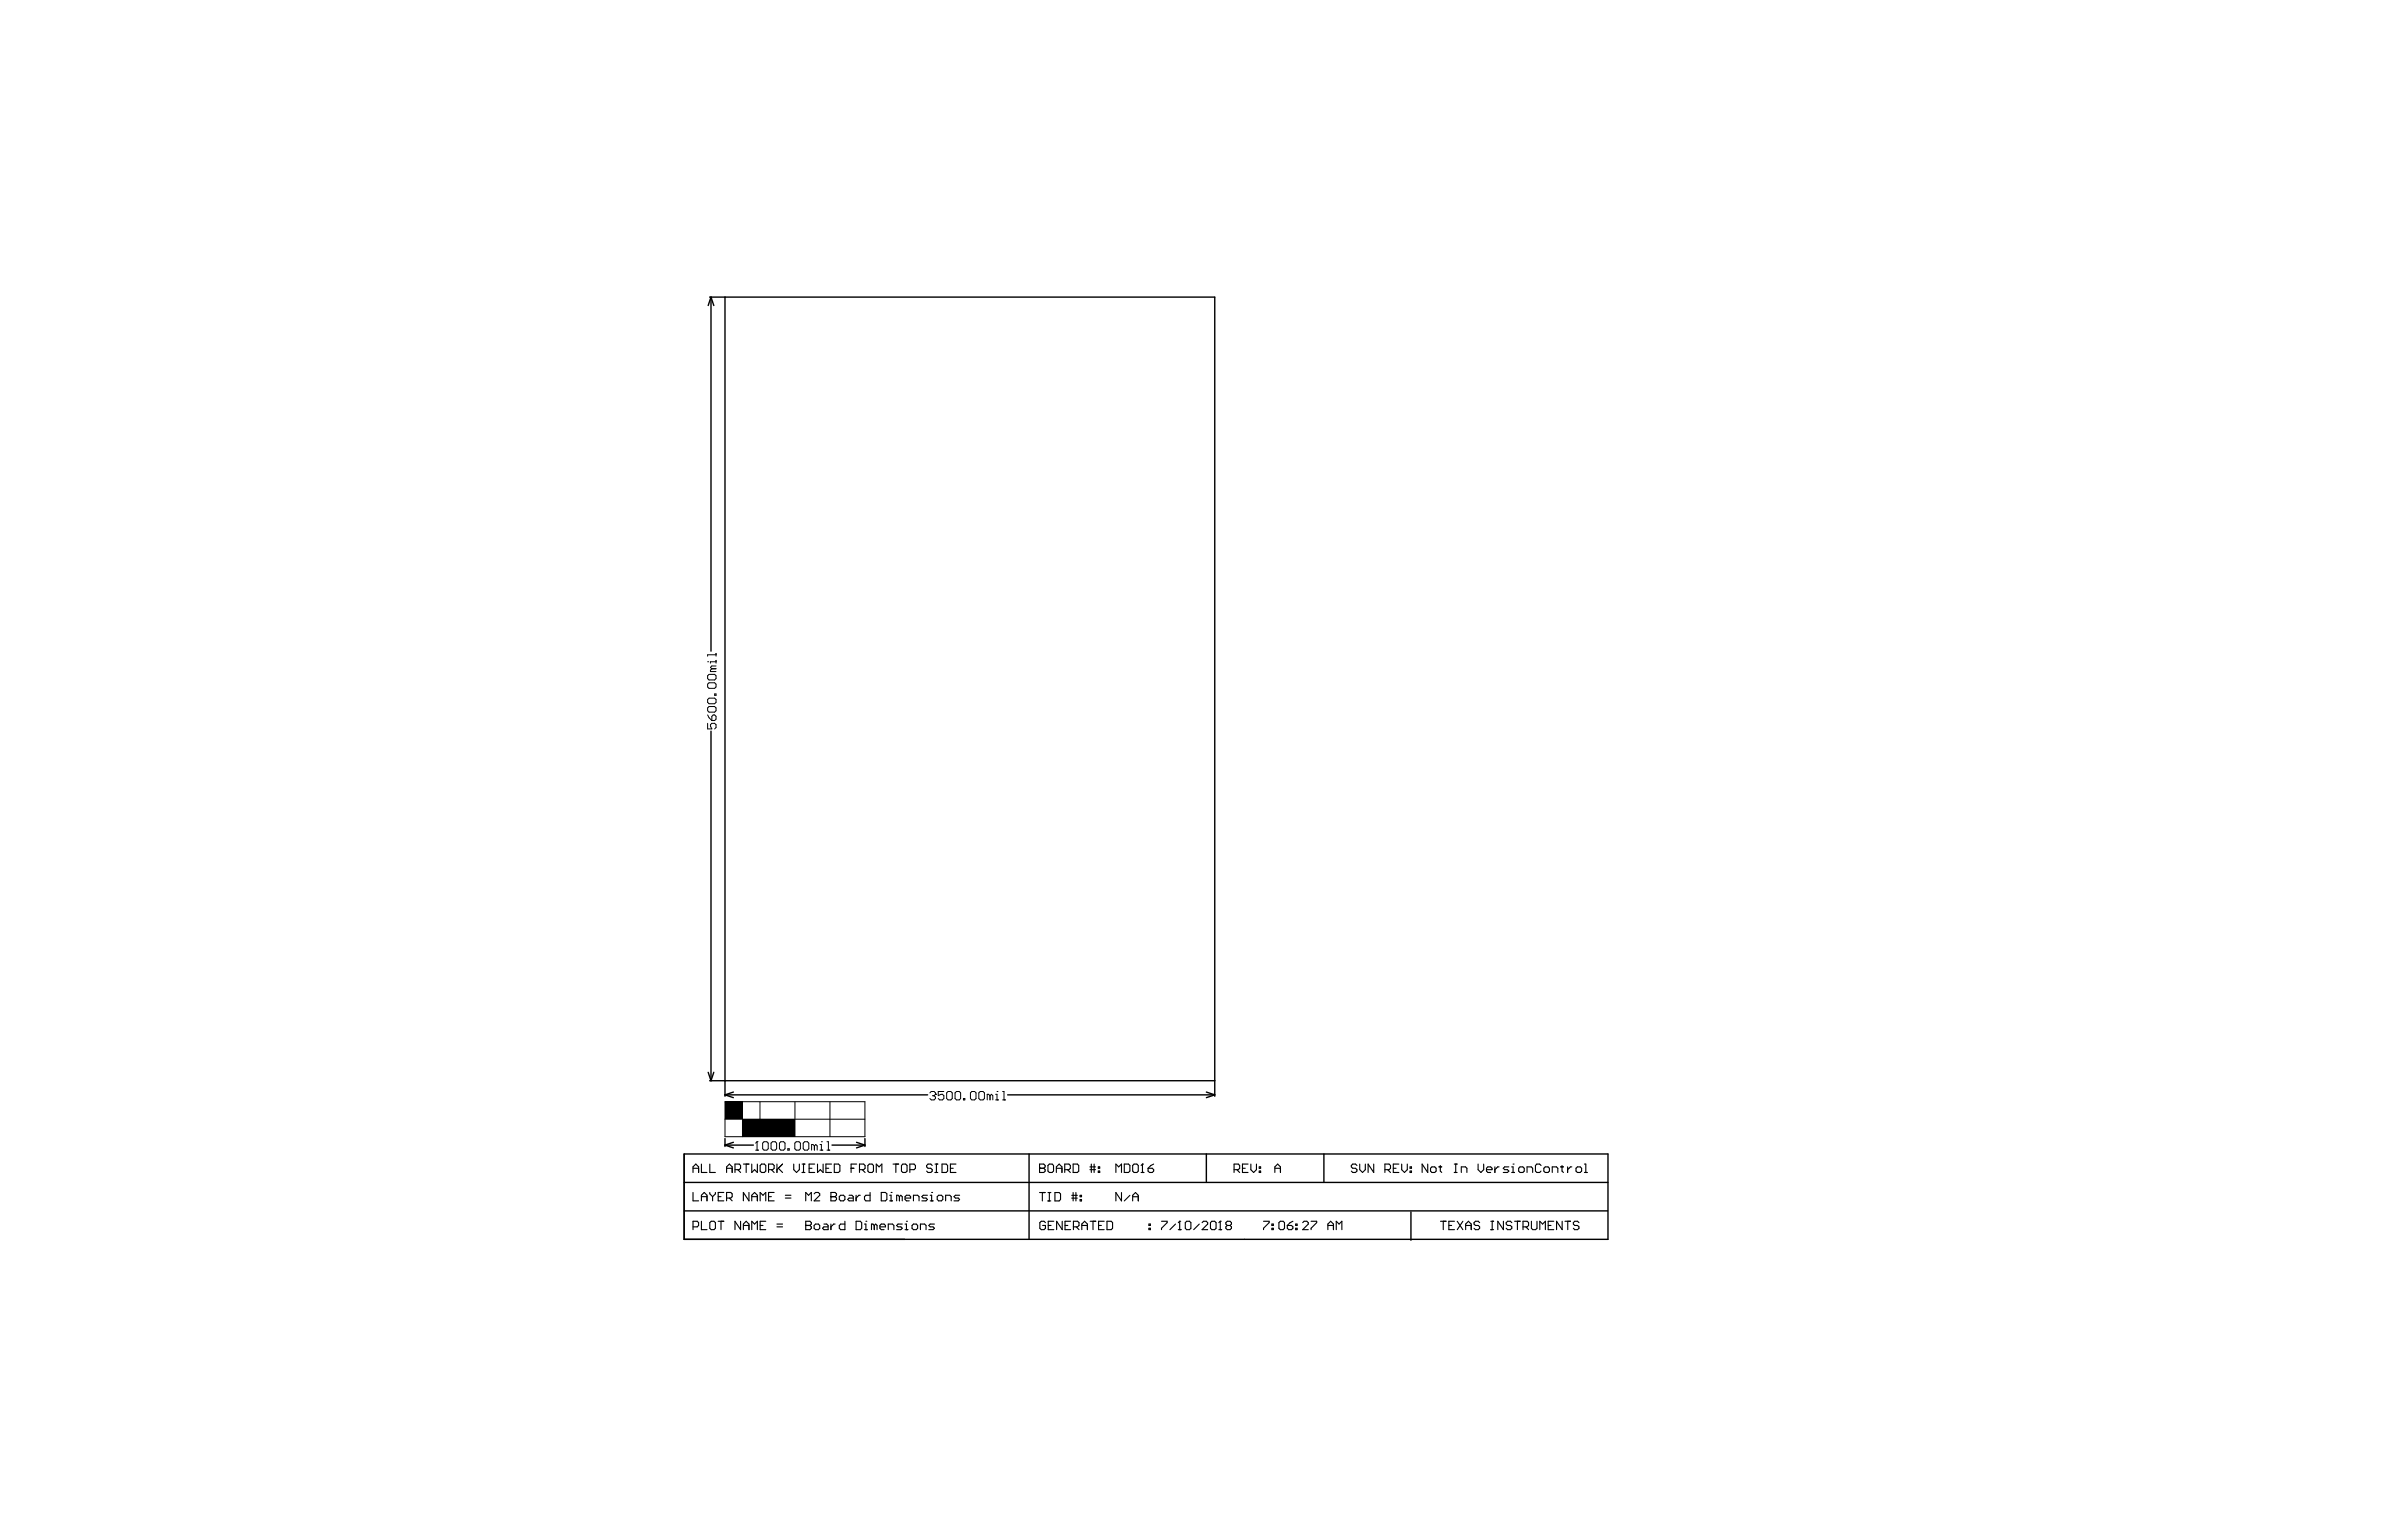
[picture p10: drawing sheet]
<svg xmlns="http://www.w3.org/2000/svg" width="432mm" height="279mm" viewBox="0 0 432 279" stroke-linecap="round" stroke-linejoin="round" font-family="sans-serif">
<g fill="none" stroke="#000" stroke-width=".25">
<path d="M128.6 53.9h91.6v144.9M128.9 53.9l.5 1.5M128.9 53.9l-.5 1.5M128.9 53.9v64.2M131.4 53.9v144.9M128.9 132.6v63.4M128.4 194.4l.5 1.6M128.6 196h91.6M129.4 194.4l-.5 1.6M131.4 198.5l1.5 .5M131.4 198.5h36.8M132.9 198l-1.5 .5"/>
<path d="M182.7 198.5h37.5M218.7 198l1.5 .5M220.2 198.5l-1.5 .5M124 209.2h167.5v15.5h-167.5zM124 219.6h167.4M124 214.4h167.5M131.4 206.4v1.5M131.4 207.6l1.5 .5M131.4 207.6h5.2M132.9 207.1l-1.5 .5M150.8 207.6h6M155.3 207.1l1.5 .5"/>
<path d="M156.8 206.4v1.5M156.8 207.6l-1.5 .5M186.5 209.2v15.5M218.7 209.2v5.2M240 209.2v5.2M255.8 219.7v5.2"/>
</g>
<g fill="none" stroke="#000" stroke-width=".2">
<path d="M125.6 211.8h1M125.6 212.6v-1l.5-.5 .5 .5v1M125.6 216.2v1.5h1M127.1 211.1v1.5h1.1M127.1 217.7v-1l.6-.5 .5 .5v1M127.1 217h1.1M128.7 211.1v1.5h1M128.7 216.2v.3l.5 .5M129.2 217v.7M129.7 216.2v.3l-.5 .5M130.2 217h.5M131.2 216.2h-1v1.5h1"/>
<path d="M131.7 211.8h1M131.7 217.2h.8l.2-.2v-.5l-.2-.3h-.8v1.5M131.7 212.6v-1l.5-.5 .5 .5v1M132.2 217.2l.5 .5M133.2 212.1h.8l.2-.3v-.5l-.2-.2h-.8v1.5M133.7 212.1l.5 .5M134.8 211.1h1M135.3 211.1v1.5M135.8 216.2v1.5l-1-1.5v1.5M136.3 211.1v1.5l.5-.5 .5 .5v-1.5M136.3 217.7v-1l.5-.5 .5 .5v1M136.3 217h1"/>
<path d="M137.8 217.7v-1.5l.5 .5 .5-.5v1.5M138.1 211.1h.5l.2 .2v1l-.2 .3h-.5l-.3-.3v-1zM139.3 212.1h.8l.2-.3v-.5l-.2-.2h-.8v1.5M139.3 217h.5M139.8 212.1l.5 .5M140.3 216.2h-1v1.5h1M140.8 211.1v1.5M141.1 211.8l.8 .8M141.9 211.1l-1.1 1M142.4 217.2h1M142.4 216.7h1M143.9 211.1v1l.5 .5 .5-.5v-1"/>
<path d="M145.4 212.6h.5M145.4 211.1h.5M145.7 211.1v1.5M146.1 217.7v-1.5l.5 .5 .5-.5v1.5M146.7 211.8h.5M147.6 216.5l.2-.3h.5l.3 .3v.2l-1 1h1M147.7 211.1h-1v1.5h1M148.2 211.1v1.5l.5-.5 .5 .5v-1.5M149.7 211.8h.5M150.6 217h.1M150.6 216.2h.8l.2 .3v.2l-.2 .3 .2 .2v.3l-.2 .2h-.8zM150.6 217h.8"/>
<path d="M150.7 211.1h-1v1.5h1M151.2 211.1h.8l.3 .2v1l-.3 .3h-.8zM152.1 217l.3-.3h.5l.3 .3v.5l-.3 .2h-.5l-.3-.2zM153.9 216.7h.5l.3 .3v.7h-.8l-.2-.2 .2-.3h.8M154.3 211.8h.5M155.2 216.7v1M155.3 211.1h-1v1.5M155.8 212.1h.8l.2-.3v-.5l-.2-.2h-.8v1.5M155.9 216.7h-.2l-.5 .5M156.3 212.1l.5 .5M157.6 211.1h.5l.2 .2v1l-.2 .3h-.5l-.3-.3v-1zM157.7 216.2v1.5h-.7l-.3-.2v-.5l.3-.3h.7"/>
<path d="M158.8 212.6v-1.5l.6 .5 .5-.5v1.5M159.8 216.2h.7l.3 .3v1l-.3 .2h-.7zM161.3 217.7h.5M161.3 216.7h.2v1M161.5 216.2h.1M161.9 211.1h1M162.4 211.1v1.5M163 217l-.2-.3h-.3v1M163 217v.7M163 217l.3-.3 .3 .3v.7M163.4 211.3l.3-.2h.5l.2 .2v1l-.2 .3h-.5l-.3-.3zM164.1 217.2h1v-.2l-.3-.3h-.5l-.2 .3v.5l.2 .2h.5"/>
<path d="M164.9 212.1h.8l.2-.3v-.5l-.2-.2h-.8v1.5M165.6 217.7v-1h.7l.3 .3v.7M168.1 216.7h-.7l-.3 .3 .3 .2h.5l.2 .3-.2 .2h-.8M168.6 217.7h.5M168.6 216.7h.3v1M168.9 216.2h.1M169 211.3l-.3-.2h-.5l-.2 .2v.3l.2 .2h.5l.3 .3v.2l-.3 .3h-.5l-.2-.3M169.5 212.6h.5M169.5 211.1h.5M169.8 211.1v1.5M170.2 216.7h.5l.2 .3v.5l-.2 .2h-.5l-.3-.2v-.5zM170.8 211.1h.7l.3 .2v1l-.3 .3h-.7z"/>
<path d="M171.4 217.7v-1h.8l.2 .3v.7M172.3 211.8h.5M173.3 211.1h-1v1.5h1M174 216.7h-.8l-.3 .3 .3 .2h.5l.3 .3-.3 .2h-.8M188.4 211.8h.1M188.4 211.1h.8l.3 .2v.3l-.3 .2 .3 .3v.2l-.3 .3h-.8zM188.4 211.8h.8M188.4 216.2h1.1M189 216.2v1.5M190 211.3l.2-.2h.5l.3 .2v1l-.3 .3h-.5l-.2-.3zM190 217.7h.5M190 216.2h.5"/>
<path d="M190.2 216.2v1.5M191.2 216.2h.8l.3 .3v1l-.3 .2h-.8zM191.5 211.8h1M191.5 212.6v-1l.5-.5 .5 .5v1M193 212.1h.8l.2-.3v-.5l-.2-.2h-.8v1.5M193.5 212.1l.5 .5M194.3 216.7h1M194.3 217.2h1M194.5 211.1h.8l.2 .2v1l-.2 .3h-.8zM194.5 216.2v1.5M195 216.2v1.5M195.8 217.5h.3v.2h-.3z"/>
<path d="M195.8 216.7h.3v.3h-.3zM197.6 211.6h1M197.6 212.1h1M197.8 211.1v1.5M198.3 211.1v1.5M199.1 212.3h.3v.3h-.3zM199.1 211.6h.3v.2h-.3zM202.3 212.6v-1.5l.5 .5 .5-.5v1.5M203.3 216.2v1.5l-1-1.5v1.5M203.8 211.1h.8l.2 .2v1l-.2 .3h-.8zM204.8 216.7l-1 1M205.3 211.3l.3-.2h.5l.2 .2v1l-.2 .3h-.5l-.3-.3z"/>
<path d="M205.3 217.7v-1l.5-.5 .5 .5v1M205.3 217h1M206.8 212.6h.6M207.1 211.1h.1M207.1 211.1v1.5M207.1 211.1l-.3 .2M208.1 211.8h.8l.2 .3v.2l-.2 .3h-.5l-.3-.3zM209.1 211.1l-.5 .2-.5 .5M223.7 212.1h.8l.2-.3v-.5l-.2-.2h-.8v1.5M224.2 212.1l.5 .5M225.2 211.8h.5M226.2 211.1h-1v1.5h1"/>
<path d="M226.7 211.1v1l.6 .5 .5-.5v-1M228.3 212.3h.2v.3h-.2zM228.3 211.6h.2v.2h-.2zM231.1 212.6v-1l.5-.5 .5 .5v1M231.1 211.8h1M246 211.3l-.3-.2h-.5l-.2 .2v.3l.2 .2h.5l.3 .3v.2l-.3 .3h-.5l-.2-.3M246.5 211.1v1l.5 .5 .5-.5v-1M249 211.1v1.5l-1-1.5v1.5M251 212.1h.8l.3-.3v-.5l-.3-.2h-.8v1.5M251.6 212.1l.5 .5M252.6 211.8h.5M253.6 211.1h-1v1.5h1"/>
<path d="M254.1 211.1v1l.5 .5 .5-.5v-1M255.6 212.3h.3v.3h-.3zM255.6 211.6h.3v.2h-.3zM258.8 211.1v1.5l-1-1.5v1.5M259.6 211.6h.5l.2 .2v.5l-.2 .3h-.5l-.3-.3v-.5zM260.8 211.6h.5M261.1 211.3v1l.2 .3M263.6 212.6h.5M263.6 211.1h.5M263.9 211.1v1.5M264.9 212.6v-1h.8l.2 .2v.8M267.9 211.1v1l.5 .5 .6-.5v-1"/>
<path d="M269.5 212.1h1v-.3l-.3-.2h-.5l-.2 .2v.5l.2 .3h.5M271 211.6v1M271.7 211.6h-.2l-.5 .5M273.5 211.6h-.7l-.3 .2 .3 .3h.5l.2 .2-.2 .3h-.8M274 212.6h.5M274 211.6h.3v1M274.3 211.1h.1M275.5 211.6h.6l.2 .2v.5l-.2 .3h-.6l-.2-.3v-.5zM276.8 212.6v-1h.8l.2 .2v.8M279.4 211.3l-.3-.2h-.5l-.3 .2v1l.3 .3h.5l.3-.3M280.1 211.6h.5l.3 .2v.5l-.3 .3h-.5l-.2-.3v-.5zM281.4 212.6v-1h.7l.3 .2v.8"/>
<path d="M282.9 211.6h.5M283.2 211.3v1l.2 .3M284.2 211.6v1M284.9 211.6h-.2l-.5 .5M285.9 211.6h.6l.2 .2v.5l-.2 .3h-.6l-.2-.3v-.5zM287.2 212.6h.5M287.2 211.1h.3v1.5M125.6 222.5h.8l.2-.3v-.5l-.2-.3h-.8v1.6M127.1 221.4v1.6h1.1M128.7 221.7l.2-.3h.5l.3 .3v1l-.3 .3h-.5l-.2-.3zM130.2 221.4h1M130.7 221.4v1.6"/>
<path d="M134.2 221.4v1.6l-1-1.6v1.6M134.8 223v-1.1l.5-.5 .5 .5v1.1M134.8 222.2h1M136.3 223v-1.6l.5 .5 .5-.5v1.6M137.8 222.2h.5M138.8 221.4h-1v1.6h1M140.8 222.5h1.1M140.8 221.9h1.1M146.1 222.2h.1M146.1 221.4h.7l.3 .3v.2l-.3 .3 .3 .3v.2l-.3 .3h-.7zM146.1 222.2h.7M147.6 222.2l.2-.3h.5l.3 .3v.5l-.3 .3h-.5l-.2-.3z"/>
<path d="M149.4 221.9h.5l.2 .3v.8h-.7l-.3-.3 .3-.2h.7M150.6 221.9v1.1M151.4 221.9h-.3l-.5 .6M153.2 221.4v1.6h-.8l-.3-.3v-.5l.3-.3h.8M155.2 221.4h.7l.3 .3v1l-.3 .3h-.7zM156.7 223h.5M156.7 221.9h.3v1.1M157 221.4h.1M158.5 222.2l-.3-.3h-.2v1.1M158.5 222.2v.8M158.5 222.2l.2-.3 .3 .3v.8M159.5 222.5h1v-.3l-.2-.3h-.5l-.3 .3v.5l.3 .3h.5"/>
<path d="M161 223v-1.1h.8l.2 .3v.8M163.6 221.9h-.8l-.3 .3 .3 .3h.5l.3 .2-.3 .3h-.8M164.1 223h.5M164.1 221.9h.2v1.1M164.3 221.4h.1M165.3 222.2l.3-.3h.5l.2 .3v.5l-.2 .3h-.5l-.3-.3zM166.9 223v-1.1h.7l.3 .3v.8M169.4 221.9h-.8l-.2 .3 .2 .3h.5l.3 .2-.3 .3h-.7M189.5 221.7l-.2-.3h-.5l-.3 .3v1l.3 .3h.5l.2-.3v-.5h-.5M190 222.2h.5M191 221.4h-1v1.6h1M192.6 221.4v1.6l-1.1-1.6v1.6"/>
<path d="M193.1 222.2h.5M194.1 221.4h-1v1.6h1M194.6 222.5h.7l.3-.3v-.5l-.3-.3h-.7v1.6M195.1 222.5l.5 .5M196.1 222.2h1M196.1 223v-1.1l.5-.5 .5 .5v1.1M197.6 221.4h1M198.1 221.4v1.6M199.1 222.2h.6M200.2 221.4h-1.1v1.6h1.1M200.7 221.4h.7l.3 .3v1l-.3 .3h-.7zM208.3 222.7h.2v.3h-.2z"/>
<path d="M208.3 221.9h.2v.3h-.2zM210.6 221.4h1v.3l-1 1v.3M213.1 221.9l-1 1.1M213.6 223h.5M213.9 221.4h.1M213.9 221.4v1.6M213.9 221.4l-.3 .3M214.9 221.7l.2-.3h.5l.3 .3v1l-.3 .3h-.5l-.2-.3zM217.4 221.9l-1 1.1M217.9 221.7l.3-.3h.5l.2 .3v.2l-1 1.1h1M219.7 221.4h.5l.2 .3v1l-.2 .3h-.5l-.3-.3v-1zM221 223h.5"/>
<path d="M221.2 221.4h.1M221.2 221.4v1.6M221.2 221.4l-.2 .3M222.5 222.2l-.3-.3v-.2l.3-.3h.5l.2 .3v.2l-.2 .3M222.5 222.2l-.3 .3v.2l.3 .3h.5l.2-.3v-.2l-.2-.3M222.5 222.2h.5M229 221.4h1.1v.3l-1.1 1v.3M230.6 222.7h.2v.3h-.2zM230.6 221.9h.2v.3h-.2zM231.8 221.7l.3-.3h.5l.2 .3v1l-.2 .3h-.5l-.3-.3zM233.4 222.2h.7l.3 .3v.2l-.3 .3h-.5l-.2-.3zM234.4 221.4l-.5 .3-.5 .5"/>
<path d="M234.9 222.7h.2v.3h-.2zM234.9 221.9h.2v.3h-.2zM236.1 221.7l.3-.3h.5l.3 .3v.2l-1.1 1.1h1.1M237.7 221.4h1v.3l-1 1v.3M240.7 222.2h1M240.7 223v-1.1l.5-.5 .5 .5v1.1M242.2 223v-1.6l.5 .5 .5-.5v1.6M261.1 221.4h1M261.6 221.4v1.6M262.6 222.2h.6M263.7 221.4h-1.1v1.6h1.1M264.2 221.4l1 1.6"/>
<path d="M265.2 221.4l-1 1.6M265.7 222.2h1M265.7 223v-1.1l.5-.5 .5 .5v1.1M268.2 221.7l-.2-.3h-.5l-.3 .3v.2l.3 .3h.5l.2 .3v.2l-.2 .3h-.5l-.3-.3M270.3 221.4h.5M270.3 223h.5M270.5 221.4v1.6M272.5 221.4v1.6l-1-1.6v1.6M274.1 221.7l-.3-.3h-.5l-.3 .3v.2l.3 .3h.5l.3 .3v.2l-.3 .3h-.5l-.3-.3M274.6 221.4h1M275.1 221.4v1.6M276.1 222.5h.7l.3-.3v-.5l-.3-.3h-.7v1.6"/>
<path d="M276.6 222.5l.5 .5M277.6 221.4v1.3l.3 .3h.5l.2-.3v-1.3M279.1 223v-1.6l.5 .5 .5-.5v1.6M280.6 222.2h.6M281.7 221.4h-1.1v1.6h1.1M283.2 221.4v1.6l-1-1.6v1.6M283.7 221.4h1M284.2 221.4v1.6M286.2 221.7l-.2-.3h-.5l-.3 .3v.2l.3 .3h.5l.2 .3v.2l-.2 .3h-.5l-.3-.3"/>
</g>
<g fill="none" stroke="#000" stroke-width=".18">
<path d="M128.3 120h.1M129.8 118.7h-1.5v.3M129.8 120h-1v.2M129.8 118.5v.5M129.8 119.7v.5M128.3 131.2v1h.7l-.2-.5v-.3l.2-.2h.5l.3 .2v.5l-.3 .3M128.3 129.6l.2 .5 .5 .5M128.5 122.3h1l.3 .2v.5l-.3 .3h-1l-.2-.3v-.5zM128.5 123.8h1l.3 .3v.5l-.3 .2h-1l-.2-.2v-.5zM128.5 126.6h1l.3 .2v.5l-.3 .3h-1l-.2-.3v-.5zM128.5 128.1h1l.3 .3v.5l-.3 .2h-1l-.2-.2v-.5zM129 121.3l-.2 .2v.3h1"/>
<path d="M129 121.3h.8M129.3 129.6h.2l.3 .3v.5l-.3 .2h-.5v-.7zM129.5 125.8h.3v.3h-.3zM129.8 120.8h-.8l-.2 .2 .2 .3M131.4 199.8h25.4v6.3h-25.4zM134.6 199.8v6.3M137.8 199.8v6.3M144.1 199.8v6.3M150.4 199.8v6.3M168.6 198.2l.2-.3h.5l.3 .3v.2M169.1 198.7h.2M169.3 198.7l.3 .2v.3l-.3 .2h-.5l-.2-.2"/>
<path d="M169.6 198.4h.1M169.6 198.4l-.3 .3M171.1 197.9h-1v.8l.5-.3h.2l.3 .3v.5l-.3 .2h-.5l-.2-.2M171.9 197.9h.5l.2 .3v1l-.2 .2h-.5l-.3-.2v-1zM173.4 197.9h.5l.2 .3v1l-.2 .2h-.5l-.3-.2v-1zM174.6 199.2h.3v.2h-.3zM176.2 197.9h.5l.2 .3v1l-.2 .2h-.5l-.3-.2v-1zM177.7 197.9h.5l.3 .3v1l-.3 .2h-.5l-.3-.2v-1zM179.5 198.7l-.3-.3h-.2v1M179.5 198.7v.7M179.5 198.7l.2-.3 .3 .3v.7M180.5 199.4h.5"/>
<path d="M180.5 198.4h.2v1M180.7 197.9h.1M181.7 197.9h.3v1.5M181.7 199.4h.6M131.4 202.9h25.4M137 208.5h.5M137.2 207h.1M137.2 207v1.5M137.2 207l-.2 .3M138.5 207h.5l.3 .3v1l-.3 .2h-.5l-.3-.2v-1zM140 207h.5l.3 .3v1l-.3 .2h-.5l-.2-.2v-1zM141.5 207h.6l.2 .3v1l-.2 .2h-.6l-.2-.2v-1z"/>
<path d="M142.8 208.3h.3v.2h-.3zM144.3 207h.5l.3 .3v1l-.3 .2h-.5l-.2-.2v-1zM145.9 207h.5l.2 .3v1l-.2 .2h-.5l-.3-.2v-1zM147.6 207.8l-.2-.3h-.3v1M147.6 207.8v.7M147.6 207.8l.3-.3 .2 .3v.7M148.6 208.5h.6M148.6 207.5h.3v1M148.9 207h.1M149.9 208.5h.5M149.9 207h.3v1.5"/>
</g>
<g fill="#000">
<path d="M131.4 199.8h3.2v3.1h-3.2z" fill-rule="evenodd"/>
<path d="M134.6 202.9h9.5v3.2h-9.5z" fill-rule="evenodd"/>
</g>
</svg>
